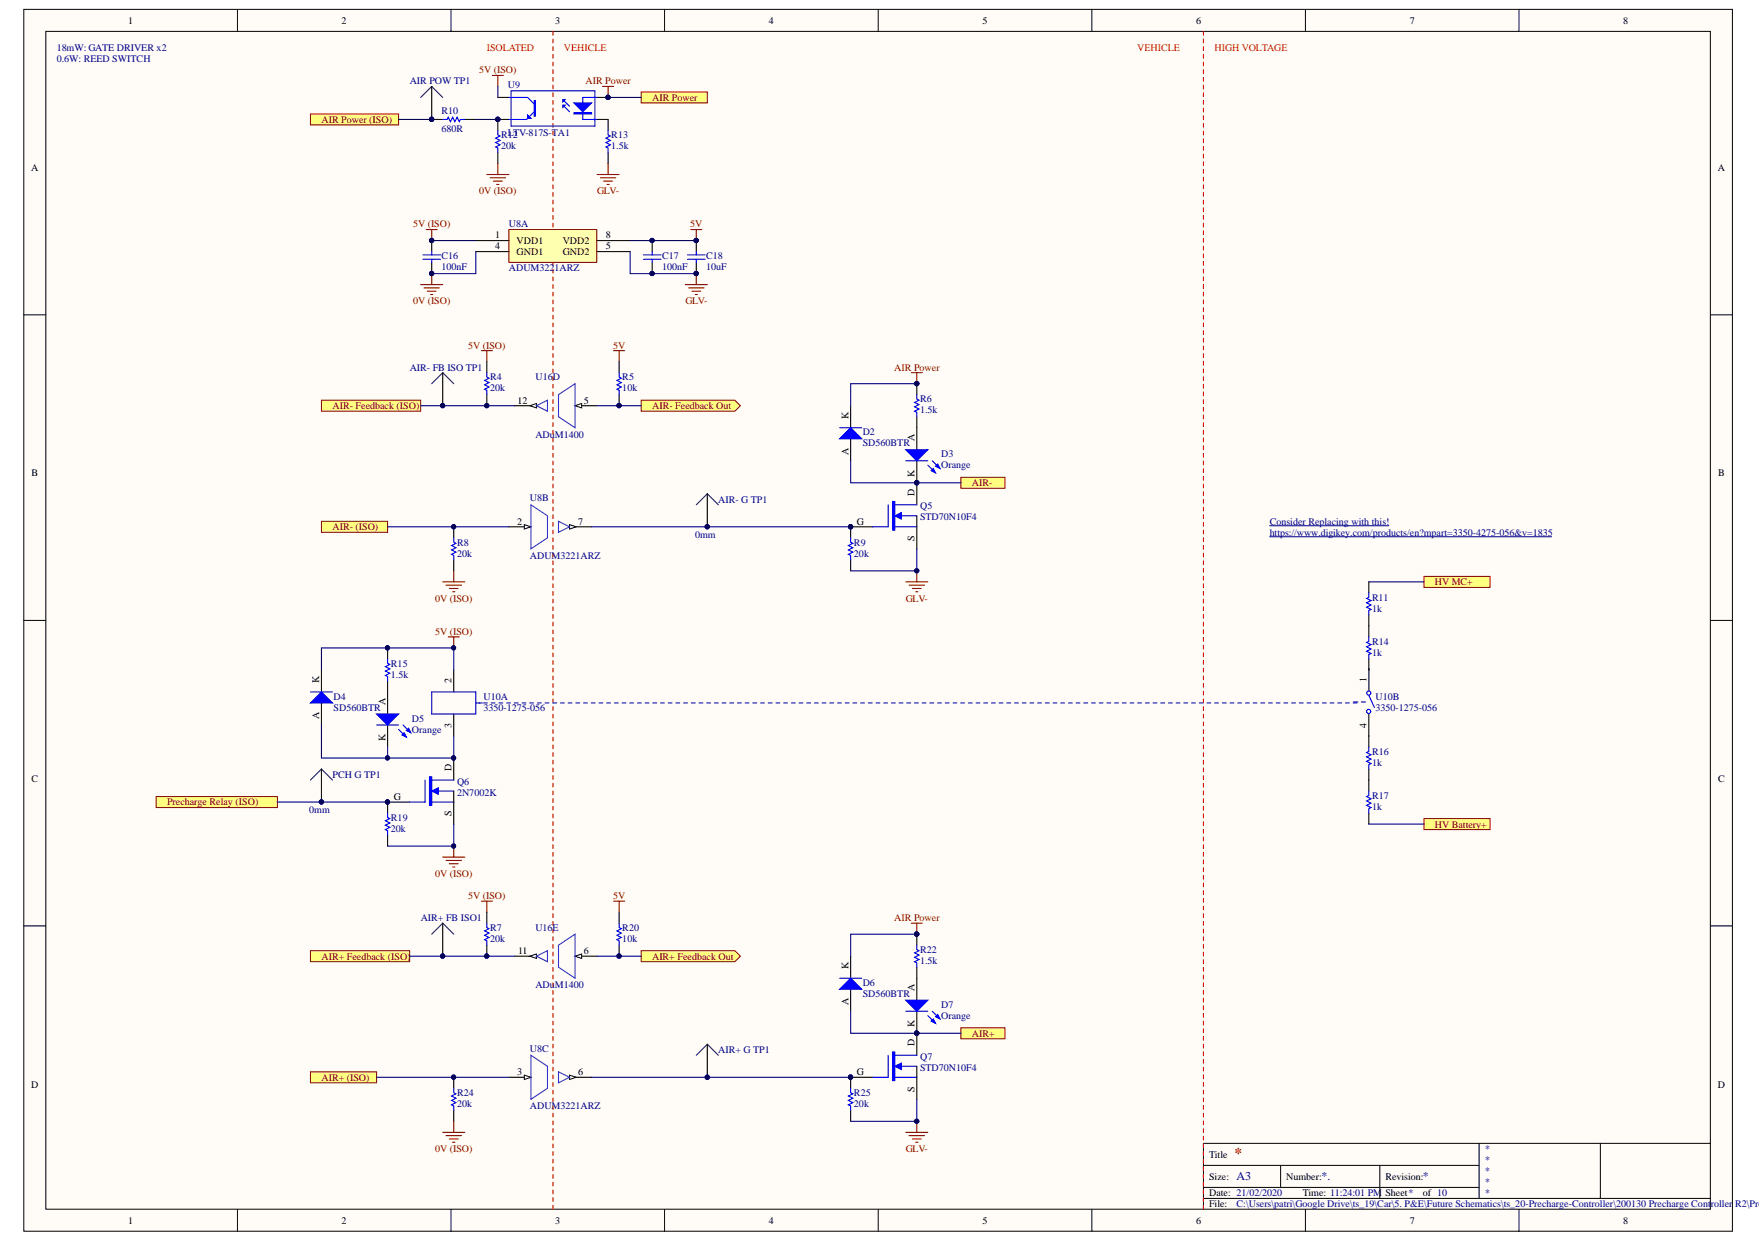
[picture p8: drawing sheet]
<svg xmlns="http://www.w3.org/2000/svg" width="297mm" height="210mm" viewBox="0 0 297 210" stroke-linecap="round" stroke-linejoin="round" font-family="sans-serif">
<defs><g id="words">
<text font-size="2.5" fill="#800000" x="208.4" y="195.5">*</text>
<g font-size="2" fill="#000080">
<text x="208.8" y="199.3">A3</text>
<text x="223.2" y="199.3">*.</text>
<text x="240.3" y="199.3">*</text>
</g>
<g font-size="1.7">
<text x="21.7" y="4">1</text>
<text x="57.7" y="4">2</text>
<text x="93.8" y="4">3</text>
<text x="129.8" y="4">4</text>
<text x="165.9" y="4">5</text>
<text x="202" y="4">6</text>
<text x="238" y="4">7</text>
<text x="274.1" y="4">8</text>
<text x="5.3" y="28.9">A</text>
<text x="290.1" y="28.9">A</text>
<text x="83.6" y="40.2">1</text>
<text x="87.2" y="41.2">VDD1</text>
<text x="95" y="41.2">VDD2</text>
<text x="102.3" y="40.2">8</text>
<text x="83.6" y="42.1">4</text>
<text x="87.2" y="43">GND1</text>
<text x="95" y="43">GND2</text>
<text x="102.3" y="42.1">5</text>
<text x="87.4" y="68.2">12</text>
<text x="98.6" y="68.2">5</text>
<text x="143.3" y="70.7" transform="rotate(-90 143.3 70.7)">K</text>
<text x="143.3" y="76.8" transform="rotate(-90 143.3 76.8)">A</text>
<text x="154.4" y="74.5" transform="rotate(-90 154.4 74.5)">A</text>
<text x="5.3" y="80.5">B</text>
<text x="154.4" y="83.7" transform="rotate(-90 154.4 83.7)">D</text>
<text x="154.4" y="80.5" transform="rotate(-90 154.4 80.5)">K</text>
<text x="290.2" y="80.5">B</text>
<text x="87.3" y="88.6">2</text>
<text x="97.6" y="88.6">7</text>
<text x="144.7" y="88.6">G</text>
<text x="154.4" y="91.4" transform="rotate(-90 154.4 91.4)">S</text>
<text x="53.9" y="115.4" transform="rotate(-90 53.9 115.4)">K</text>
<text x="65.1" y="119.1" transform="rotate(-90 65.1 119.1)">A</text>
<text x="76.2" y="115.4" transform="rotate(-90 76.2 115.4)">2</text>
<text x="230.8" y="115.2" transform="rotate(-90 230.8 115.2)">1</text>
<text x="53.9" y="121.4" transform="rotate(-90 53.9 121.4)">A</text>
<text x="65.1" y="125.1" transform="rotate(-90 65.1 125.1)">K</text>
<text x="76.2" y="122.9" transform="rotate(-90 76.2 122.9)">3</text>
<text x="230.8" y="122.9" transform="rotate(-90 230.8 122.9)">4</text>
<text x="76.2" y="130.2" transform="rotate(-90 76.2 130.2)">D</text>
<text x="5.3" y="132.1">C</text>
<text x="66.5" y="135.1">G</text>
<text x="76.2" y="137.8" transform="rotate(-90 76.2 137.8)">S</text>
<text x="290.2" y="132.1">C</text>
<text x="87.5" y="161.1">11</text>
<text x="98.6" y="161.1">6</text>
<text x="143.3" y="163.7" transform="rotate(-90 143.3 163.7)">K</text>
<text x="154.4" y="167.4" transform="rotate(-90 154.4 167.4)">A</text>
<text x="143.3" y="169.7" transform="rotate(-90 143.3 169.7)">A</text>
<text x="154.4" y="173.4" transform="rotate(-90 154.4 173.4)">K</text>
<text x="154.4" y="176.7" transform="rotate(-90 154.4 176.7)">D</text>
<text x="5.3" y="183.7">D</text>
<text x="87.3" y="181.6">3</text>
<text x="97.6" y="181.6">6</text>
<text x="144.7" y="181.6">G</text>
<text x="154.4" y="184.3" transform="rotate(-90 154.4 184.3)">S</text>
<text x="290.1" y="183.7">D</text>
<text x="204.2" y="195.5">Title</text>
<text x="204.2" y="199.2">Size:</text>
<text x="204.2" y="202">Date: 21/02/2020</text>
<text x="204.2" y="203.9">File:</text>
<text x="217.2" y="199.2">Number:</text>
<text x="220" y="202">Time: 11:24:01 PM</text>
<text x="233.9" y="199.2">Revision:</text>
<text x="233.9" y="202">Sheet*</text>
<text x="240.3" y="202">of 10</text>
<text x="21.7" y="206.6">1</text>
<text x="57.7" y="206.6">2</text>
<text x="93.8" y="206.6">3</text>
<text x="129.8" y="206.6">4</text>
<text x="165.9" y="206.6">5</text>
<text x="202" y="206.6">6</text>
<text x="238" y="206.6">7</text>
<text x="274.1" y="206.6">8</text>
</g>
<g font-size="1.7" fill="#000080">
<text x="9.6" y="8.7">18mW: GATE DRIVER x2</text>
<text x="9.6" y="10.5">0.6W: REED SWITCH</text>
<text x="69.2" y="14.2">AIR POW TP1</text>
<text x="85.8" y="14.8">U9</text>
<text x="74.6" y="19.3">R10</text>
<text x="74.6" y="22.2">680R</text>
<text x="84.6" y="23.4">R12</text>
<text x="85.8" y="23">LTV-817S-TA1</text>
<text x="103.2" y="23.4">R13</text>
<text x="84.6" y="25.2">20k</text>
<text x="103.2" y="25.2">1.5k</text>
<text x="85.9" y="38.4">U8A</text>
<text x="74.6" y="43.8">C16</text>
<text x="74.6" y="45.7">100nF</text>
<text x="85.9" y="45.8">ADUM3221ARZ</text>
<text x="111.8" y="43.8">C17</text>
<text x="111.8" y="45.7">100nF</text>
<text x="119.3" y="43.8">C18</text>
<text x="119.3" y="45.7">10uF</text>
<text x="69.2" y="62.6">AIR- FB ISO TP1</text>
<text x="82.8" y="64.2">R4</text>
<text x="90.4" y="64.2">U16D</text>
<text x="105.1" y="64.2">R5</text>
<text x="82.8" y="66.1">20k</text>
<text x="105.1" y="66.1">10k</text>
<text x="155.4" y="68">R6</text>
<text x="155.4" y="69.8">1.5k</text>
<text x="90.4" y="73.9">ADuM1400</text>
<text x="145.7" y="73.5">D2</text>
<text x="145.7" y="75.4">SD560BTR</text>
<text x="158.9" y="77.2">D3</text>
<text x="158.9" y="79.1">Orange</text>
<text x="89.5" y="84.7">U8B</text>
<text x="121.3" y="84.9">AIR- G TP1</text>
<text x="155.4" y="86">Q5</text>
<text x="155.4" y="87.8">STD70N10F4</text>
<text x="214.4" y="88.6">Consider Replacing with this!</text>
<text x="77.2" y="92.2">R8</text>
<text x="77.2" y="94">20k</text>
<text x="89.5" y="94.3">ADUM3221ARZ</text>
<text x="117.4" y="90.8">0mm</text>
<text x="144.2" y="92.2">R9</text>
<text x="144.2" y="94">20k</text>
<text x="214.4" y="90.5">https://www.digikey.com/products/en?mpart=3350-4275-056&amp;v=1835</text>
<text x="231.7" y="101.4">R11</text>
<text x="231.7" y="103.3">1k</text>
<text x="66" y="112.6">R15</text>
<text x="231.7" y="108.9">R14</text>
<text x="231.7" y="110.7">1k</text>
<text x="56.3" y="118.2">D4</text>
<text x="66" y="114.5">1.5k</text>
<text x="81.7" y="118.2">U10A</text>
<text x="232.3" y="118.2">U10B</text>
<text x="56.3" y="120">SD560BTR</text>
<text x="69.6" y="121.9">D5</text>
<text x="69.6" y="123.7">Orange</text>
<text x="81.7" y="120">3350-1275-056</text>
<text x="232.3" y="120">3350-1275-056</text>
<text x="56.2" y="131.3">PCH G TP1</text>
<text x="231.7" y="127.5">R16</text>
<text x="231.7" y="129.3">1k</text>
<text x="52.2" y="137.3">0mm</text>
<text x="77.2" y="132.5">Q6</text>
<text x="77.2" y="134.3">2N7002K</text>
<text x="231.7" y="134.9">R17</text>
<text x="231.7" y="136.7">1k</text>
<text x="66" y="138.6">R19</text>
<text x="66" y="140.5">20k</text>
<text x="71" y="155.5">AIR+ FB ISO1</text>
<text x="82.8" y="157.2">R7</text>
<text x="82.8" y="159">20k</text>
<text x="90.4" y="157.2">U16E</text>
<text x="105.1" y="157.2">R20</text>
<text x="105.1" y="159">10k</text>
<text x="155.4" y="160.9">R22</text>
<text x="90.4" y="166.9">ADuM1400</text>
<text x="145.7" y="166.5">D6</text>
<text x="155.4" y="162.8">1.5k</text>
<text x="145.7" y="168.4">SD560BTR</text>
<text x="158.9" y="170.2">D7</text>
<text x="158.9" y="172.1">Orange</text>
<text x="89.5" y="177.7">U8C</text>
<text x="121.3" y="177.8">AIR+ G TP1</text>
<text x="155.4" y="178.9">Q7</text>
<text x="77.2" y="185.1">R24</text>
<text x="144.2" y="185.1">R25</text>
<text x="155.4" y="180.8">STD70N10F4</text>
<text x="77.2" y="187">20k</text>
<text x="89.5" y="187.3">ADUM3221ARZ</text>
<text x="144.2" y="187">20k</text>
<text x="250.7" y="194.6">*</text>
<text x="250.7" y="196.4">*</text>
<text x="208.8" y="203.9">C:\Users\patri\Google Drive\ts_19\Car\5. P&amp;E\Future Schematics\ts_20-Precharge-Controller\200130 Precharge Controller R2\Prec</text>
<text x="250.7" y="198.3">*</text>
<text x="250.7" y="200.1">*</text>
<text x="250.7" y="202">*</text>
</g>
<g font-size="1.7" fill="#f00">
<text x="82.2" y="8.7">ISOLATED</text>
<text x="95.2" y="8.7">VEHICLE</text>
<text x="192" y="8.7">VEHICLE</text>
<text x="205.1" y="8.7">HIGH VOLTAGE</text>
</g>
<g font-size="1.7" fill="#800000">
<text x="80.9" y="12.4">5V (ISO)</text>
<text x="98.9" y="14.2">AIR Power</text>
<text x="110.1" y="17">AIR Power</text>
<text x="54.3" y="20.7">AIR Power (ISO)</text>
<text x="80.9" y="32.8">0V (ISO)</text>
<text x="100.8" y="32.8">GLV-</text>
<text x="69.8" y="38.4">5V (ISO)</text>
<text x="116.6" y="38.4">5V</text>
<text x="69.8" y="51.4">0V (ISO)</text>
<text x="115.7" y="51.4">GLV-</text>
<text x="79.1" y="58.9">5V (ISO)</text>
<text x="103.5" y="58.9">5V</text>
<text x="151" y="62.6">AIR Power</text>
<text x="56.2" y="69.1">AIR- Feedback (ISO)</text>
<text x="110.1" y="69.1">AIR- Feedback Out</text>
<text x="164.1" y="82.1">AIR-</text>
<text x="56.2" y="89.5">AIR- (ISO)</text>
<text x="73.5" y="101.6">0V (ISO)</text>
<text x="153" y="101.6">GLV-</text>
<text x="242.3" y="98.8">HV MC+</text>
<text x="73.5" y="107.2">5V (ISO)</text>
<text x="28.2" y="136">Precharge Relay (ISO)</text>
<text x="242.3" y="139.7">HV Battery+</text>
<text x="73.5" y="148.1">0V (ISO)</text>
<text x="79.1" y="151.8">5V (ISO)</text>
<text x="103.5" y="151.8">5V</text>
<text x="151" y="155.5">AIR Power</text>
<text x="54.3" y="162">AIR+ Feedback (ISO)</text>
<text x="110.1" y="162">AIR+ Feedback Out</text>
<text x="164.1" y="175.1">AIR+</text>
<text x="54.3" y="182.5">AIR+ (ISO)</text>
<text x="73.5" y="194.6">0V (ISO)</text>
<text x="153" y="194.6">GLV-</text>
</g>
</g></defs>
<g fill="#fffcf8" stroke="#000" stroke-width=".17">
<path d="M4 1.6h288.5v206.3h-288.5z"/>
<path d="M7.7 5.3h281.1v198.9h-281.1z"/>
</g>
<g fill="none" stroke="#000" stroke-width=".17">
<path d="M40.1 1.6v3.7M76.2 1.6v3.7M112.2 1.6v3.7M148.3 1.6v3.7M184.4 1.6v3.7M220.4 1.6v3.7M256.5 1.6v3.7M4 53.2h3.7M288.9 53.2h3.7M4 104.8h3.7M288.9 104.8h3.7M4 156.4h3.7"/>
<path d="M288.9 156.4h3.7M203.2 196.8h46.6M216.3 196.8v3.7M233 196.8v5.6M249.8 193.1v9.3M270.2 193.1h-67v11.1M288.9 193.1h-18.7v9.3M40.1 204.2v3.8M76.2 204.2v3.8M112.2 204.2v3.8M148.3 204.2v3.8M184.4 204.2v3.8"/>
<path d="M203.2 202.4h85.7M203.2 200.5h46.6M220.4 204.2v3.8M256.5 204.2v3.8"/>
</g>
<path d="M93.4 5.3v198.9M203.2 5.3v198.9" fill="none" stroke="#f00" stroke-width=".19" stroke-dasharray=".6 .6"/>
<path d="M75.7 107.6h1.9M76.6 107.6v1.8M74.8 144.7h3.7M75.3 145.3h2.6M75.9 145.9h1.5M76.4 146.4h.4M76.6 142.9v1.8" fill="none" stroke="#800000" stroke-width=".19"/>
<g fill="#000080" stroke="#000080" stroke-width=".17">
<circle cx="76.6" cy="109.4" r=".35"/>
<circle cx="65.4" cy="135.4" r=".35"/>
<circle cx="76.6" cy="142.9" r=".35"/>
<circle cx="65.4" cy="109.4" r=".35"/>
</g>
<path d="M65.5 109.4v1.9M65.5 115v5.6M65.5 122.4v3.7M65.5 135.4v1.9M65.5 141v1.9" fill="none" stroke="#000" stroke-width=".19"/>
<path d="M65.5 111.3v.7l.3 .2-.7 .4 .7 .3-.7 .4 .7 .4-.7 .4 .4 .1v.8M65.5 137.3v.7l.3 .2-.7 .4 .7 .4-.7 .3 .7 .4-.7 .4 .4 .2v.7" fill="none" stroke="#00f" stroke-width=".19"/>
<path d="M63.6 120.6h3.7l-1.8 1.8z" fill="#00f"/>
<path d="M63.6 120.6h3.7l-1.8 1.8zM67.3 123.2l1.3 1.3M68.1 122.4l1.3 1.3" fill="none" stroke="#00f" stroke-width=".19"/>
<path d="M67.9 124.1l.3-.4 .4 .8z" fill="#00f"/>
<path d="M67.9 124.1l.3-.4 .4 .8z" fill="none" stroke="#00f" stroke-width=".19"/>
<path d="M68.6 123.4l.4-.4 .4 .7z" fill="#00f"/>
<path d="M63.6 122.4h3.7M68.6 123.4l.4-.4 .4 .7z" fill="none" stroke="#00f" stroke-width=".19"/>
<path d="M54.3 113.1v3.8M54.3 118.7v3.7" fill="none" stroke="#000" stroke-width=".19"/>
<path d="M52.4 118.7l1.9-1.8 1.8 1.8z" fill="#00f"/>
<path d="M52.4 118.7l1.9-1.8 1.8 1.8zM52.4 116.9h3.7" fill="none" stroke="#00f" stroke-width=".19"/>
<path d="M80.3 118.7h149" fill="none" stroke="#00f" stroke-width=".19" stroke-dasharray=".6 .6"/>
<g fill="#ffff80" stroke="#800000" stroke-width=".17">
<path d="M240.5 97.3h11.1v1.9h-11.1z" fill-rule="evenodd"/>
<path d="M240.5 138.2h11.1v1.9h-11.1z" fill-rule="evenodd"/>
</g>
<path d="M76.6 89v1.8M76.6 94.5v1.9M143.6 89v1.8M143.6 94.5v1.9" fill="none" stroke="#000" stroke-width=".19"/>
<g fill="#000080" stroke="#000080" stroke-width=".17">
<circle cx="143.6" cy="88.9" r=".35"/>
<circle cx="154.8" cy="96.4" r=".35"/>
<circle cx="76.6" cy="88.9" r=".35"/>
</g>
<path d="M76.6 90.8v.8l.4 .2-.7 .3 .7 .4-.7 .4 .7 .3-.7 .4 .3 .2v.7M143.6 90.8v.8l.4 .2-.7 .3 .7 .4-.7 .4 .7 .3-.7 .4 .3 .2v.7" fill="none" stroke="#00f" stroke-width=".19"/>
<path d="M74.8 98.3h3.7M75.3 98.8h2.6M75.9 99.4h1.5M76.4 99.9h.4M76.6 96.4v1.9M153 98.3h3.7M153.5 98.8h2.6M154.1 99.4h1.5M154.6 99.9h.4M154.8 96.4v1.9" fill="none" stroke="#800000" stroke-width=".19"/>
<g fill="#ffff80" stroke="#800000" stroke-width=".17">
<path d="M54.3 88h11.2v1.9h-11.2z" fill-rule="evenodd"/>
<path d="M162.3 80.6h7.4v1.9h-7.4z" fill-rule="evenodd"/>
</g>
<path d="M154.8 64.8v1.9M154.8 70.4v5.5M154.8 77.8v3.7" fill="none" stroke="#000" stroke-width=".19"/>
<g fill="#000080" stroke="#000080" stroke-width=".17">
<circle cx="154.8" cy="64.8" r=".35"/>
<circle cx="154.8" cy="81.5" r=".35"/>
</g>
<path d="M154.8 66.7v.7l.4 .2-.8 .4 .8 .3-.8 .4 .8 .4-.8 .3 .4 .2v.8" fill="none" stroke="#00f" stroke-width=".19"/>
<path d="M153 75.9h3.7l-1.9 1.9z" fill="#00f"/>
<path d="M153 75.9h3.7l-1.9 1.9zM156.7 78.6l1.3 1.3M157.4 77.8l1.3 1.3" fill="none" stroke="#00f" stroke-width=".19"/>
<path d="M157.2 79.5l.4-.4 .4 .8z" fill="#00f"/>
<path d="M157.2 79.5l.4-.4 .4 .8z" fill="none" stroke="#00f" stroke-width=".19"/>
<path d="M158 78.7l.4-.3 .3 .7z" fill="#00f"/>
<path d="M153 77.8h3.7M158 78.7l.4-.3 .3 .7z" fill="none" stroke="#00f" stroke-width=".19"/>
<circle cx="154.8" cy="81.5" r=".35" fill="#000080" stroke="#000080" stroke-width=".17"/>
<path d="M143.6 68.5v3.7M143.6 74.1v3.7" fill="none" stroke="#000" stroke-width=".19"/>
<path d="M141.8 74.1l1.8-1.9 1.9 1.9z" fill="#00f"/>
<path d="M141.8 74.1l1.8-1.9 1.9 1.9zM141.8 72.2h3.7" fill="none" stroke="#00f" stroke-width=".19"/>
<path d="M103.6 59.2h1.9M104.6 59.2v1.9M153.9 62.9h1.8M154.8 62.9v1.9" fill="none" stroke="#800000" stroke-width=".19"/>
<circle cx="154.8" cy="64.8" r=".35" fill="#000080" stroke="#000080" stroke-width=".17"/>
<path d="M108.3 67.6h15.8l.9 .9-.9 .9h-15.8z" fill-rule="evenodd" fill="#ffff80" stroke="#800000" stroke-width=".17"/>
<path d="M81.3 59.2h1.8M82.2 59.2v1.9" fill="none" stroke="#800000" stroke-width=".19"/>
<path d="M54.3 67.6h16.7v1.8h-16.7z" fill-rule="evenodd" fill="#ffff80" stroke="#800000" stroke-width=".17"/>
<path d="M143.6 181.9v1.9M143.6 187.5v1.9" fill="none" stroke="#000" stroke-width=".19"/>
<g fill="#000080" stroke="#000080" stroke-width=".17">
<circle cx="143.6" cy="181.9" r=".35"/>
<circle cx="154.8" cy="189.3" r=".35"/>
</g>
<path d="M143.6 183.8v.7l.4 .2-.7 .4 .7 .4-.7 .3 .7 .4-.7 .4 .3 .2v.7" fill="none" stroke="#00f" stroke-width=".19"/>
<path d="M153 191.2h3.7M153.5 191.8h2.6M154.1 192.3h1.5M154.6 192.9h.4M154.8 189.4v1.8" fill="none" stroke="#800000" stroke-width=".19"/>
<path d="M162.3 173.6h7.4v1.8h-7.4z" fill-rule="evenodd" fill="#ffff80" stroke="#800000" stroke-width=".17"/>
<path d="M76.6 181.9v1.9M76.6 187.5v1.9" fill="none" stroke="#000" stroke-width=".19"/>
<circle cx="76.6" cy="181.9" r=".35" fill="#000080" stroke="#000080" stroke-width=".17"/>
<path d="M76.6 183.8v.7l.4 .2-.7 .4 .7 .4-.7 .3 .7 .4-.7 .4 .3 .2v.7" fill="none" stroke="#00f" stroke-width=".19"/>
<path d="M74.8 191.2h3.7M75.3 191.8h2.6M75.9 192.3h1.5M76.4 192.9h.4M76.6 189.4v1.8" fill="none" stroke="#800000" stroke-width=".19"/>
<path d="M52.4 181h11.2v1.9h-11.2z" fill-rule="evenodd" fill="#ffff80" stroke="#800000" stroke-width=".17"/>
<path d="M154.8 157.8v1.8M154.8 163.3v5.6M154.8 170.8v3.7" fill="none" stroke="#000" stroke-width=".19"/>
<g fill="#000080" stroke="#000080" stroke-width=".17">
<circle cx="154.8" cy="157.7" r=".35"/>
<circle cx="154.8" cy="174.5" r=".35"/>
</g>
<path d="M154.8 159.6v.8l.4 .1-.8 .4 .8 .4-.8 .4 .8 .3-.8 .4 .4 .2v.7" fill="none" stroke="#00f" stroke-width=".19"/>
<path d="M153 168.9h3.7l-1.9 1.9z" fill="#00f"/>
<path d="M153 168.9h3.7l-1.9 1.9zM156.7 171.5l1.3 1.3M157.4 170.8l1.3 1.3" fill="none" stroke="#00f" stroke-width=".19"/>
<path d="M157.2 172.4l.4-.3 .4 .7z" fill="#00f"/>
<path d="M157.2 172.4l.4-.3 .4 .7z" fill="none" stroke="#00f" stroke-width=".19"/>
<path d="M158 171.7l.4-.4 .3 .8z" fill="#00f"/>
<path d="M153 170.8h3.7M158 171.7l.4-.4 .3 .8z" fill="none" stroke="#00f" stroke-width=".19"/>
<circle cx="154.8" cy="174.5" r=".35" fill="#000080" stroke="#000080" stroke-width=".17"/>
<path d="M143.6 161.5v3.7M143.6 167v3.8" fill="none" stroke="#000" stroke-width=".19"/>
<path d="M141.8 167l1.8-1.8 1.9 1.8z" fill="#00f"/>
<path d="M141.8 167l1.8-1.8 1.9 1.8zM141.8 165.2h3.7" fill="none" stroke="#00f" stroke-width=".19"/>
<path d="M153.9 155.9h1.8M154.8 155.9v1.9" fill="none" stroke="#800000" stroke-width=".19"/>
<circle cx="154.8" cy="157.7" r=".35" fill="#000080" stroke="#000080" stroke-width=".17"/>
<g fill="#ffff80" stroke="#800000" stroke-width=".17">
<path d="M52.4 160.5h16.8v1.9h-16.8z" fill-rule="evenodd"/>
<path d="M108.3 160.5h15.8l.9 1-.9 .9h-15.8z" fill-rule="evenodd"/>
</g>
<path d="M72.9 64.8l1.9-1.9 1.8 1.9M117.6 85.2l1.8-1.8 1.9 1.8M72.9 157.8l1.9-1.9 1.8 1.9M117.6 178.2l1.8-1.9 1.9 1.9" fill="none" stroke="#073763" stroke-width=".19"/>
<path d="M84.1 16.5h1.8M100.8 16.5h1.9M84.1 20.2h1.8M100.8 20.2h1.9M72.9 40.6v1.9M72.9 44.3v1.9M110.1 40.6v1.9M110.1 44.3v1.9M74.8 62.9v5.6M119.4 83.4v5.6M74.8 155.9v5.6M119.4 176.3v5.6" fill="none" stroke="#000" stroke-width=".19"/>
<g fill="#000080" stroke="#000080" stroke-width=".17">
<circle cx="119.4" cy="88.9" r=".35"/>
<circle cx="119.4" cy="181.9" r=".35"/>
<circle cx="74.7" cy="161.5" r=".35"/>
<circle cx="74.7" cy="68.5" r=".35"/>
<circle cx="72.9" cy="40.6" r=".35"/>
<circle cx="72.9" cy="46.2" r=".35"/>
<circle cx="110.1" cy="46.2" r=".35"/>
<circle cx="110.1" cy="40.6" r=".35"/>
<circle cx="117.6" cy="40.6" r=".35"/>
<circle cx="117.6" cy="46.2" r=".35"/>
<circle cx="102.7" cy="16.4" r=".35"/>
<circle cx="84.1" cy="20.2" r=".35"/>
</g>
<g fill="none" stroke="#800000" stroke-width=".19">
<path d="M72 38.8h1.8M72.9 38.8v1.8M116.7 38.8h1.8M117.6 38.8v1.8M71 48.1h3.8M71.6 48.6h2.6M72.2 49.2h1.4M72.7 49.7h.4M72.9 46.2v1.9M115.7 48.1h3.7M116.3 48.6h2.6M116.8 49.2h1.5"/>
<path d="M117.4 49.7h.4M117.6 46.2v1.9"/>
</g>
<g fill="none" stroke="#00f" stroke-width=".19">
<path d="M85.9 16.5h3.2l1.1 1.1M86.3 15.3h14.2v6h-14.2zM90.2 18.9l-1.3 1.3h-3M95.1 17.8l1.1 1.1M95.1 16.8l1.1 1.1M100.8 16.5h-2.4v3.7h2.4M71.4 43h3M71.4 43.8h3M72.9 42.5v.5M72.9 43.8v.5M108.6 43h3M108.6 43.8h3"/>
<path d="M110.1 42.5v.5M110.1 43.8v.5"/>
</g>
<path d="M96.9 17.4h3l-1.5 1.5z" fill="#00f"/>
<path d="M96.9 17.4h3l-1.5 1.5zM96.9 19.1h3v.1h-3zM96.9 19.2h3" fill="none" stroke="#00f" stroke-width=".19"/>
<path d="M95.1 16.8h.3l-.3 .4z" fill="#00f"/>
<path d="M95.1 16.8h.3l-.3 .4z" fill="none" stroke="#00f" stroke-width=".19"/>
<path d="M95.1 17.8h.3l-.3 .3z" fill="#00f"/>
<path d="M90.2 17h.2v2.6h-.2zM90.3 17v2.6M95.1 17.8h.3l-.3 .3z" fill="none" stroke="#00f" stroke-width=".19"/>
<path d="M89.1 19.4l.6 .6h-.6z" fill="#00f"/>
<path d="M89.1 19.4l.6 .6h-.6zM74.8 20.2h.7l.2-.4 .4 .7 .3-.7 .4 .7 .4-.7 .4 .7 .1-.3h.8M84.1 22v.8l.3 .2-.7 .3 .7 .4-.7 .4 .7 .3-.7 .4 .4 .2v.8M102.7 22v.8l.4 .2-.8 .3 .8 .4-.8 .4 .8 .3-.8 .4 .4 .2v.8" fill="none" stroke="#00f" stroke-width=".19"/>
<g fill="#000080" stroke="#000080" stroke-width=".17">
<circle cx="102.7" cy="16.4" r=".35"/>
<circle cx="84.1" cy="20.2" r=".35"/>
<circle cx="72.9" cy="20.2" r=".35"/>
</g>
<g fill="none" stroke="#800000" stroke-width=".19">
<path d="M83.1 12.7h1.9M84.1 12.7v1.9M101.8 14.6h1.8M102.7 14.6v1.9M82.2 29.5h3.7M82.8 30h2.6M83.3 30.6h1.5M83.9 31.1h.4M84.1 27.6v1.9M100.8 29.5h3.8M101.4 30h2.6M101.9 30.6h1.5"/>
<path d="M102.5 31.1h.4M102.7 27.6v1.9"/>
</g>
<path d="M72.9 20.2h1.9M78.5 20.2h1.8M84.1 20.2v1.8M84.1 25.8v1.8M102.7 20.2v1.8M102.7 25.8v1.8" fill="none" stroke="#000" stroke-width=".19"/>
<path d="M52.4 19.2h14.9v1.9h-14.9z" fill-rule="evenodd" fill="#ffff80" stroke="#800000" stroke-width=".17"/>
<path d="M71 16.5l1.9-1.9 1.9 1.9" fill="none" stroke="#073763" stroke-width=".19"/>
<path d="M72.9 14.6v5.6" fill="none" stroke="#000" stroke-width=".19"/>
<circle cx="72.9" cy="20.2" r=".35" fill="#000080" stroke="#000080" stroke-width=".17"/>
<path d="M26.4 134.5h20.4v1.9h-20.4z" fill-rule="evenodd" fill="#ffff80" stroke="#800000" stroke-width=".17"/>
<path d="M52.4 131.7l1.9-1.8 1.8 1.8" fill="none" stroke="#073763" stroke-width=".19"/>
<path d="M54.3 129.9v5.5" fill="none" stroke="#000" stroke-width=".19"/>
<circle cx="54.3" cy="135.4" r=".35" fill="#000080" stroke="#000080" stroke-width=".17"/>
<path d="M214.4 90.6h47.6M214.4 88.8h20.1" fill="none" stroke="#000080" stroke-width=".17"/>
<path d="M108.3 15.5h11.1v1.9h-11.1z" fill-rule="evenodd" fill="#ffff80" stroke="#800000" stroke-width=".17"/>
<path d="M117.6 40.6v1.9M117.6 44.3v1.9M143.6 89h3.8M154.8 81.5v3.7M154.8 89v3.7" fill="none" stroke="#000" stroke-width=".19"/>
<g fill="#000080" stroke="#000080" stroke-width=".17">
<circle cx="117.6" cy="46.2" r=".35"/>
<circle cx="117.6" cy="40.6" r=".35"/>
<circle cx="143.6" cy="88.9" r=".35"/>
<circle cx="154.8" cy="81.5" r=".35"/>
</g>
<path d="M116.1 43h3M116.1 43.8h3M117.6 42.5v.5M117.6 43.8v.5M150 85.2v3.8h-2.6M150.7 84.7h.4v4.8h-.4zM150.7 89h4.1M150.7 87.1h4.1M150.7 85.2h4.1" fill="none" stroke="#00f" stroke-width=".19"/>
<path d="M150.9 84.7v4.8" fill="none" stroke="#00f" stroke-width=".37"/>
<path d="M151.1 87.1l1.1-.6v1.2z" fill="#00f"/>
<path d="M151.1 87.1l1.1-.6v1.2z" fill="none" stroke="#00f" stroke-width=".17"/>
<path d="M154.8 87.1v1.9M154.8 174.5v3.7M143.6 181.9h3.8M154.8 181.9v3.7" fill="none" stroke="#000" stroke-width=".19"/>
<g fill="#000080" stroke="#000080" stroke-width=".17">
<circle cx="143.6" cy="88.9" r=".35"/>
<circle cx="154.8" cy="81.5" r=".35"/>
<circle cx="143.6" cy="181.9" r=".35"/>
<circle cx="154.8" cy="174.5" r=".35"/>
</g>
<path d="M150 178.2v3.7h-2.6M150.7 177.6h.4v4.9h-.4zM150.7 178.2h4.1M150.7 181.9h4.1M150.7 180.1h4.1" fill="none" stroke="#00f" stroke-width=".19"/>
<path d="M150.9 177.6v4.9" fill="none" stroke="#00f" stroke-width=".37"/>
<path d="M151.1 180.1l1.1-.6v1.1z" fill="#00f"/>
<path d="M151.1 180.1l1.1-.6v1.1z" fill="none" stroke="#00f" stroke-width=".17"/>
<path d="M76.6 113.1v3.8M231.2 113v3.7M65.5 135.4h3.7M76.6 120.6v3.7M76.6 128v3.7M76.6 135.4v3.8M231.1 120.6v3.7M154.8 180.1v1.8" fill="none" stroke="#000" stroke-width=".19"/>
<g fill="#000080" stroke="#000080" stroke-width=".17">
<circle cx="143.6" cy="181.9" r=".35"/>
<circle cx="154.8" cy="174.5" r=".35"/>
<circle cx="65.4" cy="135.4" r=".35"/>
<circle cx="76.6" cy="128" r=".35"/>
</g>
<g fill="none" stroke="#00f" stroke-width=".19">
<path d="M72.9 116.9h7.4v3.7h-7.4zM80.9 118.7h.6M228.6 118.5h.7M229.9 118.5h.7M231.2 117.5l.9 2M71.8 131.7v3.7h-2.6M72.5 131.2h.4v4.8h-.4zM72.5 135.4h4.1M72.5 133.6h4.1M72.5 131.7h4.1"/>
<circle cx="231.1" cy="117" r=".35"/>
<circle cx="231.1" cy="120.1" r=".35"/>
</g>
<path d="M72.7 131.2v4.8" fill="none" stroke="#00f" stroke-width=".37"/>
<path d="M72.9 133.6l1.1-.6v1.1z" fill="#00f"/>
<path d="M72.9 133.6l1.1-.6v1.1z" fill="none" stroke="#00f" stroke-width=".17"/>
<path d="M76.6 133.6v1.8" fill="none" stroke="#000" stroke-width=".19"/>
<g fill="#000080" stroke="#000080" stroke-width=".17">
<circle cx="65.4" cy="135.4" r=".35"/>
<circle cx="76.6" cy="128" r=".35"/>
</g>
<path d="M85.9 38.8h14.9v5.5h-14.9z" fill="#ffffb0" stroke="#800000" stroke-width=".17"/>
<path d="M80.3 40.6h5.6M80.3 42.5h5.6M100.8 40.6h5.6M100.8 42.5h5.6M85.9 89h3.8" fill="none" stroke="#000" stroke-width=".19"/>
<path d="M88.5 88.6l1.2 .4-1.2 .3z" fill="#fffcf8"/>
<path d="M88.5 88.6l1.2 .4-1.2 .3z" fill="none" stroke="#000" stroke-width=".17"/>
<path d="M96.2 89h3.7" fill="none" stroke="#000" stroke-width=".19"/>
<path d="M96.2 88.6l1.1 .4-1.1 .3z" fill="#fffcf8"/>
<path d="M96.2 88.6l1.1 .4-1.1 .3z" fill="none" stroke="#000" stroke-width=".17"/>
<path d="M89.7 85.2l2.8 1.9v3.7l-2.8 1.9zM94.3 88l1.9 1-1.9 .9z" fill="none" stroke="#15c" stroke-width=".19"/>
<path d="M85.9 181.9h3.8" fill="none" stroke="#000" stroke-width=".19"/>
<path d="M88.5 181.6l1.2 .3-1.2 .4z" fill="#fffcf8"/>
<path d="M88.5 181.6l1.2 .3-1.2 .4z" fill="none" stroke="#000" stroke-width=".17"/>
<path d="M96.2 181.9h3.7" fill="none" stroke="#000" stroke-width=".19"/>
<path d="M96.2 181.6l1.1 .3-1.1 .4z" fill="#fffcf8"/>
<path d="M96.2 181.6l1.1 .3-1.1 .4z" fill="none" stroke="#000" stroke-width=".17"/>
<path d="M89.7 178.2l2.8 1.9v3.7l-2.8 1.8zM94.3 181l1.9 .9-1.9 1z" fill="none" stroke="#15c" stroke-width=".19"/>
<path d="M97.1 68.5h3.7" fill="none" stroke="#000" stroke-width=".19"/>
<path d="M97.1 68.5l1.1-.4v.8z" fill="#fffcf8"/>
<path d="M97.1 68.5l1.1-.4v.8z" fill="none" stroke="#000" stroke-width=".17"/>
<path d="M86.9 68.5h3.7" fill="none" stroke="#000" stroke-width=".19"/>
<path d="M89.5 68.5l1.1-.4v.8z" fill="#fffcf8"/>
<path d="M89.5 68.5l1.1-.4v.8z" fill="none" stroke="#000" stroke-width=".17"/>
<path d="M90.6 68.5l1.9-.9v1.8zM94.3 66.7l2.8-1.9v7.4l-2.8-1.8z" fill="none" stroke="#15c" stroke-width=".19"/>
<path d="M97.1 161.5h3.7" fill="none" stroke="#000" stroke-width=".19"/>
<path d="M97.1 161.5l1.1-.4v.7z" fill="#fffcf8"/>
<path d="M97.1 161.5l1.1-.4v.7z" fill="none" stroke="#000" stroke-width=".17"/>
<path d="M86.9 161.5h3.7" fill="none" stroke="#000" stroke-width=".19"/>
<path d="M89.5 161.5l1.1-.4v.7z" fill="#fffcf8"/>
<path d="M89.5 161.5l1.1-.4v.7z" fill="none" stroke="#000" stroke-width=".17"/>
<path d="M94.3 159.6l2.8-1.8v7.4l-2.8-1.9zM90.6 161.5l1.9-1v1.9z" fill="none" stroke="#15c" stroke-width=".19"/>
<g fill="none" stroke="#000" stroke-width=".19">
<path d="M82.2 61.1v1.8M82.2 66.7v1.8M104.6 61.1v1.8M104.6 66.7v1.8M231.1 98.3v1.8M231.1 103.8v3.8M231.1 111.3v1.8M231.1 124.3v1.8M231.1 129.9v3.7M231.1 137.3v1.9M82.2 154v1.9M82.2 159.6v1.9"/>
<path d="M104.6 154v1.9M104.6 159.6v1.9"/>
</g>
<g fill="#000080" stroke="#000080" stroke-width=".17">
<circle cx="104.5" cy="68.5" r=".35"/>
<circle cx="82.2" cy="68.5" r=".35"/>
<circle cx="104.5" cy="161.5" r=".35"/>
<circle cx="82.2" cy="161.5" r=".35"/>
<circle cx="76.6" cy="142.9" r=".35"/>
<circle cx="76.6" cy="109.4" r=".35"/>
<circle cx="65.4" cy="109.4" r=".35"/>
<circle cx="65.4" cy="128" r=".35"/>
<circle cx="154.8" cy="96.4" r=".35"/>
<circle cx="143.6" cy="88.9" r=".35"/>
<circle cx="119.4" cy="88.9" r=".35"/>
<circle cx="154.8" cy="64.8" r=".35"/>
<circle cx="154.8" cy="81.5" r=".35"/>
<circle cx="154.8" cy="189.3" r=".35"/>
<circle cx="76.6" cy="181.9" r=".35"/>
<circle cx="154.8" cy="157.7" r=".35"/>
<circle cx="72.9" cy="20.2" r=".35"/>
<circle cx="84.1" cy="20.2" r=".35"/>
<circle cx="76.6" cy="128" r=".35"/>
<circle cx="154.8" cy="174.5" r=".35"/>
<circle cx="102.7" cy="16.4" r=".35"/>
<circle cx="54.3" cy="135.4" r=".35"/>
<circle cx="65.4" cy="135.4" r=".35"/>
<circle cx="119.4" cy="181.9" r=".35"/>
<circle cx="143.6" cy="181.9" r=".35"/>
<circle cx="76.6" cy="88.9" r=".35"/>
<circle cx="72.9" cy="46.2" r=".35"/>
<circle cx="72.9" cy="40.6" r=".35"/>
<circle cx="110.1" cy="40.6" r=".35"/>
<circle cx="117.6" cy="40.6" r=".35"/>
<circle cx="110.1" cy="46.2" r=".35"/>
<circle cx="117.6" cy="46.2" r=".35"/>
<circle cx="74.7" cy="68.5" r=".35"/>
<circle cx="74.7" cy="161.5" r=".35"/>
</g>
<path d="M82.2 62.9v.8l.4 .2-.8 .3 .8 .4-.8 .4 .8 .4-.8 .3 .4 .2v.8M104.6 62.9v.8l.3 .2-.7 .3 .7 .4-.7 .4 .7 .4-.7 .3 .4 .2v.8M231.1 100.1v.8l-.3 .1 .7 .4-.7 .4 .7 .4-.7 .3 .7 .4-.4 .2v.7M231.1 107.6v.7l-.3 .2 .7 .4-.7 .3 .7 .4-.7 .4 .7 .3-.4 .2v.8M231.1 126.1v.8l-.3 .2 .7 .3-.7 .4 .7 .4-.7 .4 .7 .3-.4 .2v.8M231.1 133.6v.7l-.3 .2 .7 .4-.7 .4 .7 .3-.7 .4 .7 .4-.4 .2v.7M82.2 155.9v.7l.4 .2-.8 .4 .8 .4-.8 .3 .8 .4-.8 .4 .4 .2v.7M104.6 155.9v.7l.3 .2-.7 .4 .7 .4-.7 .3 .7 .4-.7 .4 .4 .2v.7" fill="none" stroke="#00f" stroke-width=".19"/>
<path d="M81.3 152.2h1.8M82.2 152.2v1.8M103.6 152.2h1.9M104.6 152.2v1.8" fill="none" stroke="#800000" stroke-width=".19"/>
<g fill="none" stroke="#000080" stroke-width=".19">
<path d="M84.1 14.6v1.9M102.7 16.5h5.6M67.3 20.2h5.6M80.3 20.2h3.8M72.9 40.6h7.4M80.3 42.5v3.7h-7.4M106.4 40.6h11.2M106.4 42.5v3.7h11.2M71 68.5h15.9M100.8 68.5h7.5M143.6 77.8v3.7h18.7M154.8 64.8h-11.2v3.7"/>
<path d="M65.5 89h20.4M99.9 89h43.7M154.8 92.7v3.7h-11.2M231.1 98.3h9.4M54.3 113.1v-3.7h22.3v3.7M231.2 113l-.1 .1M46.8 135.4h18.7M54.3 122.4v5.6h22.3v-3.7M65.5 126.1v1.9M76.6 139.2v3.7h-11.1M231.1 139.2h9.4M154.8 157.8h-11.2v3.7"/>
<path d="M69.2 161.5h17.7M100.8 161.5h7.5M143.6 170.8v3.7h18.7M63.6 181.9h22.3M99.9 181.9h43.7M154.8 185.6v3.8h-11.2"/>
</g>
<use href="#words"/>
</svg>
